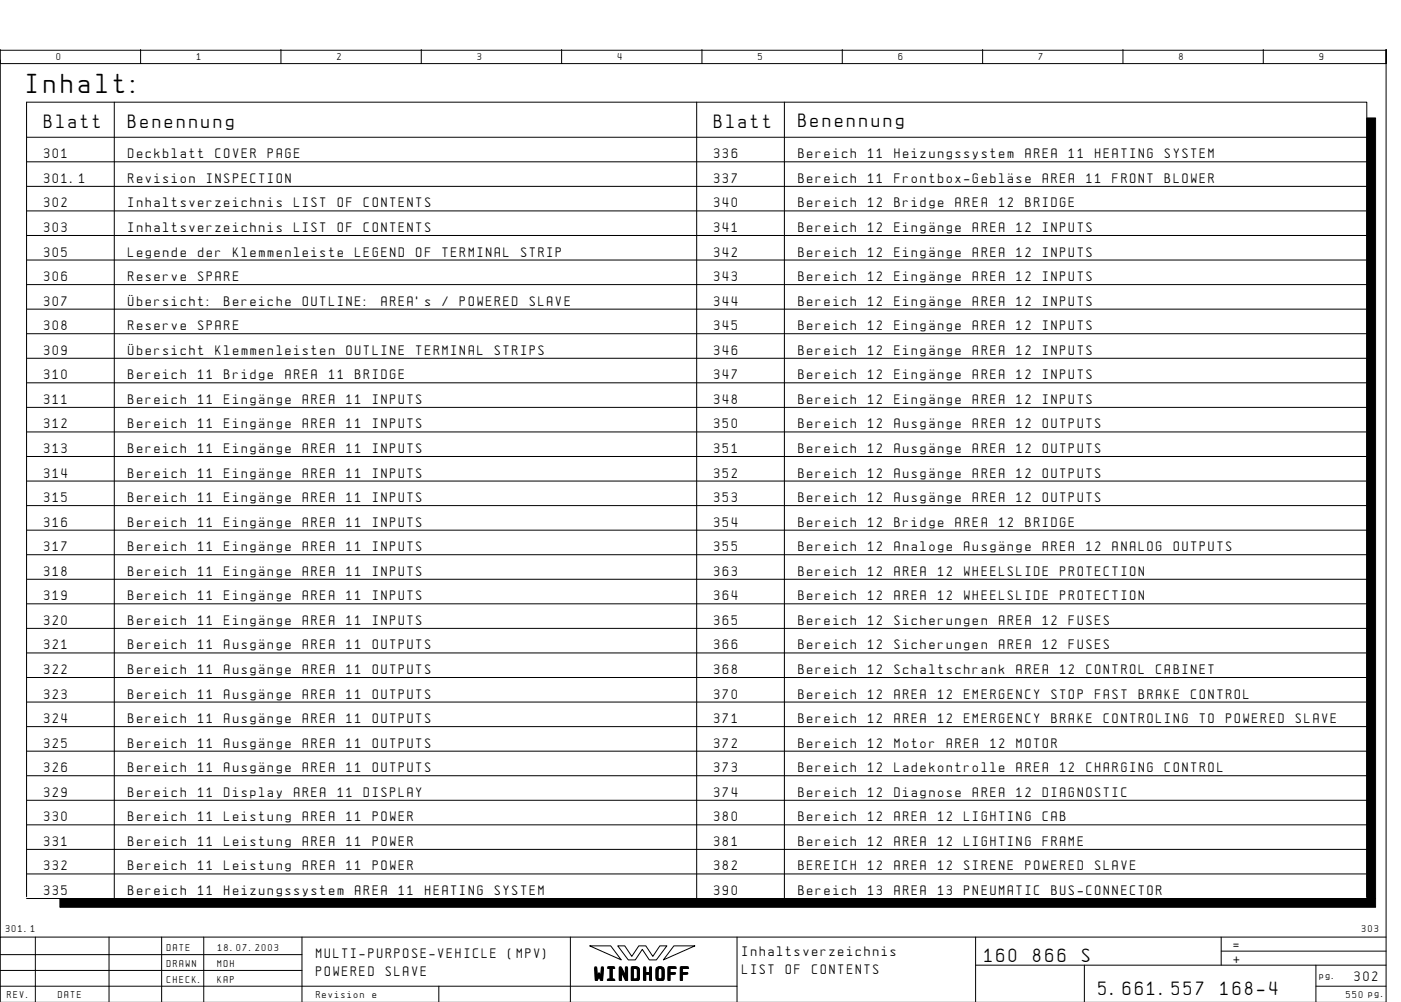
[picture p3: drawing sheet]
<svg xmlns="http://www.w3.org/2000/svg" width="399mm" height="286mm" viewBox="0 0 399 286" stroke-linecap="round" stroke-linejoin="round" font-family="sans-serif">
<defs><g id="words">
<text font-size="6.2" x="7.6" y="26.6">Inhalt:</text>
<g font-size="4.4">
<text x="12.6" y="36.6">Blatt</text>
<text x="36.6" y="36.6">Benennung</text>
<text x="203.6" y="36.6">Blatt</text>
<text x="227.6" y="36.1">Benennung</text>
<text x="280.6" y="274.1">160</text>
<text x="294.5" y="274.1">866</text>
<text x="308.4" y="274.1">S</text>
<text x="169.5" y="279.3">WINDHOFF</text>
<text x="313.1" y="283.6">5.661.557</text>
<text x="347.9" y="283.6">168-4</text>
</g>
<g font-size="3.1">
<text x="12.6" y="45.1">301</text>
<text x="36.6" y="45.1">Deckblatt</text>
<text x="61.5" y="45.1">COVER</text>
<text x="76.4" y="45.1">PAGE</text>
<text x="203.6" y="45.1">336</text>
<text x="227.6" y="45.1">Bereich</text>
<text x="247.5" y="45.1">11</text>
<text x="254.9" y="45.1">Heizungssystem</text>
<text x="292.3" y="45.1">AREA</text>
<text x="304.7" y="45.1">11</text>
<text x="312.2" y="45.1">HEATING</text>
<text x="332.1" y="45.1">SYSTEM</text>
<text x="12.6" y="52.1">301.1</text>
<text x="36.6" y="52.1">Revision</text>
<text x="59" y="52.1">INSPECTION</text>
<text x="203.6" y="52.1">337</text>
<text x="227.6" y="52.1">Bereich</text>
<text x="247.5" y="52.1">11</text>
<text x="254.9" y="52.1">Frontbox-GeblÑse</text>
<text x="297.2" y="52.1">AREA</text>
<text x="309.7" y="52.1">11</text>
<text x="317.1" y="52.1">FRONT</text>
<text x="332.1" y="52.1">BLOWER</text>
<text x="12.6" y="59.1">302</text>
<text x="36.6" y="59.1">Inhaltsverzeichnis</text>
<text x="83.8" y="59.1">LIST</text>
<text x="96.3" y="59.1">OF</text>
<text x="103.7" y="59.1">CONTENTS</text>
<text x="203.6" y="59.1">340</text>
<text x="227.6" y="59.1">Bereich</text>
<text x="247.5" y="59.1">12</text>
<text x="254.9" y="59.1">Bridge</text>
<text x="272.4" y="59.1">AREA</text>
<text x="284.8" y="59.1">12</text>
<text x="292.3" y="59.1">BRIDGE</text>
<text x="12.6" y="66.1">303</text>
<text x="36.6" y="66.1">Inhaltsverzeichnis</text>
<text x="83.8" y="66.1">LIST</text>
<text x="96.3" y="66.1">OF</text>
<text x="103.7" y="66.1">CONTENTS</text>
<text x="203.6" y="66.1">341</text>
<text x="227.6" y="66.1">Bereich</text>
<text x="247.5" y="66.1">12</text>
<text x="254.9" y="66.1">EingÑnge</text>
<text x="277.3" y="66.1">AREA</text>
<text x="289.8" y="66.1">12</text>
<text x="297.2" y="66.1">INPUTS</text>
<text x="12.6" y="73.1">305</text>
<text x="36.6" y="73.1">Legende</text>
<text x="56.5" y="73.1">der</text>
<text x="66.4" y="73.1">Klemmenleiste</text>
<text x="101.3" y="73.1">LEGEND</text>
<text x="118.7" y="73.1">OF</text>
<text x="126.1" y="73.1">TERMINAL</text>
<text x="148.5" y="73.1">STRIP</text>
<text x="203.6" y="73.1">342</text>
<text x="227.6" y="73.1">Bereich</text>
<text x="247.5" y="73.1">12</text>
<text x="254.9" y="73.1">EingÑnge</text>
<text x="277.3" y="73.1">AREA</text>
<text x="289.8" y="73.1">12</text>
<text x="297.2" y="73.1">INPUTS</text>
<text x="12.6" y="80.1">306</text>
<text x="36.6" y="80.1">Reserve</text>
<text x="56.5" y="80.1">SPARE</text>
<text x="203.6" y="80.1">343</text>
<text x="227.6" y="80.1">Bereich</text>
<text x="247.5" y="80.1">12</text>
<text x="254.9" y="80.1">EingÑnge</text>
<text x="277.3" y="80.1">AREA</text>
<text x="289.8" y="80.1">12</text>
<text x="297.2" y="80.1">INPUTS</text>
<text x="12.6" y="87.1">307</text>
<text x="36.6" y="87.1">öbersicht:</text>
<text x="63.9" y="87.1">Bereiche</text>
<text x="86.3" y="87.1">OUTLINE:</text>
<text x="108.7" y="87.1">AREA's</text>
<text x="126.1" y="87.1">/</text>
<text x="131.1" y="87.1">POWERED</text>
<text x="151" y="87.1">SLAVE</text>
<text x="203.6" y="87.1">344</text>
<text x="227.6" y="87.1">Bereich</text>
<text x="247.5" y="87.1">12</text>
<text x="254.9" y="87.1">EingÑnge</text>
<text x="277.3" y="87.1">AREA</text>
<text x="289.8" y="87.1">12</text>
<text x="297.2" y="87.1">INPUTS</text>
<text x="12.6" y="94.1">308</text>
<text x="36.6" y="94.1">Reserve</text>
<text x="56.5" y="94.1">SPARE</text>
<text x="203.6" y="94.1">345</text>
<text x="227.6" y="94.1">Bereich</text>
<text x="247.5" y="94.1">12</text>
<text x="254.9" y="94.1">EingÑnge</text>
<text x="277.3" y="94.1">AREA</text>
<text x="289.8" y="94.1">12</text>
<text x="297.2" y="94.1">INPUTS</text>
<text x="12.6" y="101.1">309</text>
<text x="36.6" y="101.1">öbersicht</text>
<text x="61.5" y="101.1">Klemmenleisten</text>
<text x="98.8" y="101.1">OUTLINE</text>
<text x="118.7" y="101.1">TERMINAL</text>
<text x="141.1" y="101.1">STRIPS</text>
<text x="203.6" y="101.1">346</text>
<text x="227.6" y="101.1">Bereich</text>
<text x="247.5" y="101.1">12</text>
<text x="254.9" y="101.1">EingÑnge</text>
<text x="277.3" y="101.1">AREA</text>
<text x="289.8" y="101.1">12</text>
<text x="297.2" y="101.1">INPUTS</text>
<text x="12.6" y="108.1">310</text>
<text x="36.6" y="108.1">Bereich</text>
<text x="56.5" y="108.1">11</text>
<text x="63.9" y="108.1">Bridge</text>
<text x="81.4" y="108.1">AREA</text>
<text x="93.8" y="108.1">11</text>
<text x="101.3" y="108.1">BRIDGE</text>
<text x="203.6" y="108.1">347</text>
<text x="227.6" y="108.1">Bereich</text>
<text x="247.5" y="108.1">12</text>
<text x="254.9" y="108.1">EingÑnge</text>
<text x="277.3" y="108.1">AREA</text>
<text x="289.8" y="108.1">12</text>
<text x="297.2" y="108.1">INPUTS</text>
<text x="12.6" y="115.1">311</text>
<text x="36.6" y="115.1">Bereich</text>
<text x="56.5" y="115.1">11</text>
<text x="63.9" y="115.1">EingÑnge</text>
<text x="86.3" y="115.1">AREA</text>
<text x="98.8" y="115.1">11</text>
<text x="106.2" y="115.1">INPUTS</text>
<text x="203.6" y="115.1">348</text>
<text x="227.6" y="115.1">Bereich</text>
<text x="247.5" y="115.1">12</text>
<text x="254.9" y="115.1">EingÑnge</text>
<text x="277.3" y="115.1">AREA</text>
<text x="289.8" y="115.1">12</text>
<text x="297.2" y="115.1">INPUTS</text>
<text x="12.6" y="122.1">312</text>
<text x="36.6" y="122.1">Bereich</text>
<text x="56.5" y="122.1">11</text>
<text x="63.9" y="122.1">EingÑnge</text>
<text x="86.3" y="122.1">AREA</text>
<text x="98.8" y="122.1">11</text>
<text x="106.2" y="122.1">INPUTS</text>
<text x="203.6" y="122.1">350</text>
<text x="227.6" y="122.1">Bereich</text>
<text x="247.5" y="122.1">12</text>
<text x="254.9" y="122.1">AusgÑnge</text>
<text x="277.3" y="122.1">AREA</text>
<text x="289.8" y="122.1">12</text>
<text x="297.2" y="122.1">OUTPUTS</text>
<text x="12.6" y="129.1">313</text>
<text x="36.6" y="129.1">Bereich</text>
<text x="56.5" y="129.1">11</text>
<text x="63.9" y="129.1">EingÑnge</text>
<text x="86.3" y="129.1">AREA</text>
<text x="98.8" y="129.1">11</text>
<text x="106.2" y="129.1">INPUTS</text>
<text x="203.6" y="129.1">351</text>
<text x="227.6" y="129.1">Bereich</text>
<text x="247.5" y="129.1">12</text>
<text x="254.9" y="129.1">AusgÑnge</text>
<text x="277.3" y="129.1">AREA</text>
<text x="289.8" y="129.1">12</text>
<text x="297.2" y="129.1">OUTPUTS</text>
<text x="12.6" y="136.1">314</text>
<text x="36.6" y="136.1">Bereich</text>
<text x="56.5" y="136.1">11</text>
<text x="63.9" y="136.1">EingÑnge</text>
<text x="86.3" y="136.1">AREA</text>
<text x="98.8" y="136.1">11</text>
<text x="106.2" y="136.1">INPUTS</text>
<text x="203.6" y="136.1">352</text>
<text x="227.6" y="136.1">Bereich</text>
<text x="247.5" y="136.1">12</text>
<text x="254.9" y="136.1">AusgÑnge</text>
<text x="277.3" y="136.1">AREA</text>
<text x="289.8" y="136.1">12</text>
<text x="297.2" y="136.1">OUTPUTS</text>
<text x="12.6" y="143.1">315</text>
<text x="36.6" y="143.1">Bereich</text>
<text x="56.5" y="143.1">11</text>
<text x="63.9" y="143.1">EingÑnge</text>
<text x="86.3" y="143.1">AREA</text>
<text x="98.8" y="143.1">11</text>
<text x="106.2" y="143.1">INPUTS</text>
<text x="203.6" y="143.1">353</text>
<text x="227.6" y="143.1">Bereich</text>
<text x="247.5" y="143.1">12</text>
<text x="254.9" y="143.1">AusgÑnge</text>
<text x="277.3" y="143.1">AREA</text>
<text x="289.8" y="143.1">12</text>
<text x="297.2" y="143.1">OUTPUTS</text>
<text x="12.6" y="150.1">316</text>
<text x="36.6" y="150.1">Bereich</text>
<text x="56.5" y="150.1">11</text>
<text x="63.9" y="150.1">EingÑnge</text>
<text x="86.3" y="150.1">AREA</text>
<text x="98.8" y="150.1">11</text>
<text x="106.2" y="150.1">INPUTS</text>
<text x="203.6" y="150.1">354</text>
<text x="227.6" y="150.1">Bereich</text>
<text x="247.5" y="150.1">12</text>
<text x="254.9" y="150.1">Bridge</text>
<text x="272.4" y="150.1">AREA</text>
<text x="284.8" y="150.1">12</text>
<text x="292.3" y="150.1">BRIDGE</text>
<text x="12.6" y="157.1">317</text>
<text x="36.6" y="157.1">Bereich</text>
<text x="56.5" y="157.1">11</text>
<text x="63.9" y="157.1">EingÑnge</text>
<text x="86.3" y="157.1">AREA</text>
<text x="98.8" y="157.1">11</text>
<text x="106.2" y="157.1">INPUTS</text>
<text x="203.6" y="157.1">355</text>
<text x="227.6" y="157.1">Bereich</text>
<text x="247.5" y="157.1">12</text>
<text x="254.9" y="157.1">Analoge</text>
<text x="274.8" y="157.1">AusgÑnge</text>
<text x="297.2" y="157.1">AREA</text>
<text x="309.7" y="157.1">12</text>
<text x="317.1" y="157.1">ANALOG</text>
<text x="334.5" y="157.1">OUTPUTS</text>
<text x="12.6" y="164.1">318</text>
<text x="36.6" y="164.1">Bereich</text>
<text x="56.5" y="164.1">11</text>
<text x="63.9" y="164.1">EingÑnge</text>
<text x="86.3" y="164.1">AREA</text>
<text x="98.8" y="164.1">11</text>
<text x="106.2" y="164.1">INPUTS</text>
<text x="203.6" y="164.1">363</text>
<text x="227.6" y="164.1">Bereich</text>
<text x="247.5" y="164.1">12</text>
<text x="254.9" y="164.1">AREA</text>
<text x="267.4" y="164.1">12</text>
<text x="274.8" y="164.1">WHEELSLIDE</text>
<text x="302.2" y="164.1">PROTECTION</text>
<text x="12.6" y="171.1">319</text>
<text x="36.6" y="171.1">Bereich</text>
<text x="56.5" y="171.1">11</text>
<text x="63.9" y="171.1">EingÑnge</text>
<text x="86.3" y="171.1">AREA</text>
<text x="98.8" y="171.1">11</text>
<text x="106.2" y="171.1">INPUTS</text>
<text x="203.6" y="171.1">364</text>
<text x="227.6" y="171.1">Bereich</text>
<text x="247.5" y="171.1">12</text>
<text x="254.9" y="171.1">AREA</text>
<text x="267.4" y="171.1">12</text>
<text x="274.8" y="171.1">WHEELSLIDE</text>
<text x="302.2" y="171.1">PROTECTION</text>
<text x="12.6" y="178.1">320</text>
<text x="36.6" y="178.1">Bereich</text>
<text x="56.5" y="178.1">11</text>
<text x="63.9" y="178.1">EingÑnge</text>
<text x="86.3" y="178.1">AREA</text>
<text x="98.8" y="178.1">11</text>
<text x="106.2" y="178.1">INPUTS</text>
<text x="203.6" y="178.1">365</text>
<text x="227.6" y="178.1">Bereich</text>
<text x="247.5" y="178.1">12</text>
<text x="254.9" y="178.1">Sicherungen</text>
<text x="284.8" y="178.1">AREA</text>
<text x="297.2" y="178.1">12</text>
<text x="304.7" y="178.1">FUSES</text>
<text x="12.6" y="185.1">321</text>
<text x="36.6" y="185.1">Bereich</text>
<text x="56.5" y="185.1">11</text>
<text x="63.9" y="185.1">AusgÑnge</text>
<text x="86.3" y="185.1">AREA</text>
<text x="98.8" y="185.1">11</text>
<text x="106.2" y="185.1">OUTPUTS</text>
<text x="203.6" y="185.1">366</text>
<text x="227.6" y="185.1">Bereich</text>
<text x="247.5" y="185.1">12</text>
<text x="254.9" y="185.1">Sicherungen</text>
<text x="284.8" y="185.1">AREA</text>
<text x="297.2" y="185.1">12</text>
<text x="304.7" y="185.1">FUSES</text>
<text x="12.6" y="192.1">322</text>
<text x="36.6" y="192.1">Bereich</text>
<text x="56.5" y="192.1">11</text>
<text x="63.9" y="192.1">AusgÑnge</text>
<text x="86.3" y="192.1">AREA</text>
<text x="98.8" y="192.1">11</text>
<text x="106.2" y="192.1">OUTPUTS</text>
<text x="203.6" y="192.1">368</text>
<text x="227.6" y="192.1">Bereich</text>
<text x="247.5" y="192.1">12</text>
<text x="254.9" y="192.1">Schaltschrank</text>
<text x="289.8" y="192.1">AREA</text>
<text x="302.2" y="192.1">12</text>
<text x="309.7" y="192.1">CONTROL</text>
<text x="329.6" y="192.1">CABINET</text>
<text x="12.6" y="199.1">323</text>
<text x="36.6" y="199.1">Bereich</text>
<text x="56.5" y="199.1">11</text>
<text x="63.9" y="199.1">AusgÑnge</text>
<text x="86.3" y="199.1">AREA</text>
<text x="98.8" y="199.1">11</text>
<text x="106.2" y="199.1">OUTPUTS</text>
<text x="203.6" y="199.1">370</text>
<text x="227.6" y="199.1">Bereich</text>
<text x="247.5" y="199.1">12</text>
<text x="254.9" y="199.1">AREA</text>
<text x="267.4" y="199.1">12</text>
<text x="274.8" y="199.1">EMERGENCY</text>
<text x="299.7" y="199.1">STOP</text>
<text x="312.2" y="199.1">FAST</text>
<text x="324.6" y="199.1">BRAKE</text>
<text x="339.5" y="199.1">CONTROL</text>
<text x="12.6" y="206.1">324</text>
<text x="36.6" y="206.1">Bereich</text>
<text x="56.5" y="206.1">11</text>
<text x="63.9" y="206.1">AusgÑnge</text>
<text x="86.3" y="206.1">AREA</text>
<text x="98.8" y="206.1">11</text>
<text x="106.2" y="206.1">OUTPUTS</text>
<text x="203.6" y="206.1">371</text>
<text x="227.6" y="206.1">Bereich</text>
<text x="247.5" y="206.1">12</text>
<text x="254.9" y="206.1">AREA</text>
<text x="267.4" y="206.1">12</text>
<text x="274.8" y="206.1">EMERGENCY</text>
<text x="299.7" y="206.1">BRAKE</text>
<text x="314.6" y="206.1">CONTROLING</text>
<text x="342" y="206.1">TO</text>
<text x="349.5" y="206.1">POWERED</text>
<text x="369.4" y="206.1">SLAVE</text>
<text x="12.6" y="213.1">325</text>
<text x="36.6" y="213.1">Bereich</text>
<text x="56.5" y="213.1">11</text>
<text x="63.9" y="213.1">AusgÑnge</text>
<text x="86.3" y="213.1">AREA</text>
<text x="98.8" y="213.1">11</text>
<text x="106.2" y="213.1">OUTPUTS</text>
<text x="203.6" y="213.1">372</text>
<text x="227.6" y="213.1">Bereich</text>
<text x="247.5" y="213.1">12</text>
<text x="254.9" y="213.1">Motor</text>
<text x="269.9" y="213.1">AREA</text>
<text x="282.3" y="213.1">12</text>
<text x="289.8" y="213.1">MOTOR</text>
<text x="12.6" y="220.1">326</text>
<text x="36.6" y="220.1">Bereich</text>
<text x="56.5" y="220.1">11</text>
<text x="63.9" y="220.1">AusgÑnge</text>
<text x="86.3" y="220.1">AREA</text>
<text x="98.8" y="220.1">11</text>
<text x="106.2" y="220.1">OUTPUTS</text>
<text x="203.6" y="220.1">373</text>
<text x="227.6" y="220.1">Bereich</text>
<text x="247.5" y="220.1">12</text>
<text x="254.9" y="220.1">Ladekontrolle</text>
<text x="289.8" y="220.1">AREA</text>
<text x="302.2" y="220.1">12</text>
<text x="309.7" y="220.1">CHARGING</text>
<text x="332.1" y="220.1">CONTROL</text>
<text x="12.6" y="227.1">329</text>
<text x="36.6" y="227.1">Bereich</text>
<text x="56.5" y="227.1">11</text>
<text x="63.9" y="227.1">Display</text>
<text x="83.8" y="227.1">AREA</text>
<text x="96.3" y="227.1">11</text>
<text x="103.7" y="227.1">DISPLAY</text>
<text x="203.6" y="227.1">374</text>
<text x="227.6" y="227.1">Bereich</text>
<text x="247.5" y="227.1">12</text>
<text x="254.9" y="227.1">Diagnose</text>
<text x="277.3" y="227.1">AREA</text>
<text x="289.8" y="227.1">12</text>
<text x="297.2" y="227.1">DIAGNOSTIC</text>
<text x="12.6" y="234.1">330</text>
<text x="36.6" y="234.1">Bereich</text>
<text x="56.5" y="234.1">11</text>
<text x="63.9" y="234.1">Leistung</text>
<text x="86.3" y="234.1">AREA</text>
<text x="98.8" y="234.1">11</text>
<text x="106.2" y="234.1">POWER</text>
<text x="203.6" y="234.1">380</text>
<text x="227.6" y="234.1">Bereich</text>
<text x="247.5" y="234.1">12</text>
<text x="254.9" y="234.1">AREA</text>
<text x="267.4" y="234.1">12</text>
<text x="274.8" y="234.1">LIGHTING</text>
<text x="297.2" y="234.1">CAB</text>
<text x="12.6" y="241.1">331</text>
<text x="36.6" y="241.1">Bereich</text>
<text x="56.5" y="241.1">11</text>
<text x="63.9" y="241.1">Leistung</text>
<text x="86.3" y="241.1">AREA</text>
<text x="98.8" y="241.1">11</text>
<text x="106.2" y="241.1">POWER</text>
<text x="203.6" y="241.1">381</text>
<text x="227.6" y="241.1">Bereich</text>
<text x="247.5" y="241.1">12</text>
<text x="254.9" y="241.1">AREA</text>
<text x="267.4" y="241.1">12</text>
<text x="274.8" y="241.1">LIGHTING</text>
<text x="297.2" y="241.1">FRAME</text>
<text x="12.6" y="248.1">332</text>
<text x="36.6" y="248.1">Bereich</text>
<text x="56.5" y="248.1">11</text>
<text x="63.9" y="248.1">Leistung</text>
<text x="86.3" y="248.1">AREA</text>
<text x="98.8" y="248.1">11</text>
<text x="106.2" y="248.1">POWER</text>
<text x="203.6" y="248.1">382</text>
<text x="227.6" y="248.1">BEREICH</text>
<text x="247.5" y="248.1">12</text>
<text x="254.9" y="248.1">AREA</text>
<text x="267.4" y="248.1">12</text>
<text x="274.8" y="248.1">SIRENE</text>
<text x="292.3" y="248.1">POWERED</text>
<text x="312.2" y="248.1">SLAVE</text>
<text x="12.6" y="255.1">335</text>
<text x="36.6" y="255.1">Bereich</text>
<text x="56.5" y="255.1">11</text>
<text x="63.9" y="255.1">Heizungssystem</text>
<text x="101.3" y="255.1">AREA</text>
<text x="113.7" y="255.1">11</text>
<text x="121.2" y="255.1">HEATING</text>
<text x="141.1" y="255.1">SYSTEM</text>
<text x="203.6" y="255.1">390</text>
<text x="227.6" y="255.1">Bereich</text>
<text x="247.5" y="255.1">13</text>
<text x="254.9" y="255.1">AREA</text>
<text x="267.4" y="255.1">13</text>
<text x="274.8" y="255.1">PNEUMATIC</text>
<text x="299.7" y="255.1">BUS-CONNECTOR</text>
<text x="90.1" y="273.1">MULTI-PURPOSE-VEHICLE</text>
<text x="144.8" y="273.1">(MPV)</text>
<text x="211.6" y="272.6">Inhaltsverzeichnis</text>
<text x="351.6" y="270.6">=</text>
<text x="351.6" y="274.6">+</text>
<text x="90.1" y="278.1">POWERED</text>
<text x="110" y="278.1">SLAVE</text>
<text x="211.6" y="277.6">LIST</text>
<text x="224" y="277.6">OF</text>
<text x="231.5" y="277.6">CONTENTS</text>
<text x="386.1" y="279.6">302</text>
</g>
<g font-size="2.3">
<text x="16.1" y="17.1">0</text>
<text x="56.1" y="17.1">1</text>
<text x="96.1" y="17.1">2</text>
<text x="136.1" y="17.1">3</text>
<text x="176.1" y="17.1">4</text>
<text x="216.1" y="17.1">5</text>
<text x="256.1" y="17.1">6</text>
<text x="296.1" y="17.1">7</text>
<text x="336.1" y="17.1">8</text>
<text x="376.1" y="17.1">9</text>
<text x="1.6" y="265.6">301.1</text>
<text x="388.2" y="265.6">303</text>
<text x="47.6" y="271.1">DATE</text>
<text x="47.6" y="275.6">DRAWN</text>
<text x="62" y="275.6">MOH</text>
<text x="62.1" y="271.1">18.07.2003</text>
<text x="47.6" y="280.1">CHECK.</text>
<text x="62" y="280.1">KAP</text>
<text x="376.1" y="279.1">pg.</text>
<text x="2.1" y="284.6">REV.</text>
<text x="16.6" y="284.6">DATE</text>
<text x="90.1" y="284.6">Revision</text>
<text x="106.2" y="284.6">e</text>
<text x="383.7" y="284.6">550 pg.</text>
</g>
</g></defs>
<g fill="none" stroke="#000" stroke-width=".29">
<path d="M.1 14.1v4h395v-4v271.6M.1 17.1v250M.1 14.3h395M40.1 14.1v4M80.1 14.1v4M120.1 14.1v4M160.1 14.1v4M200.1 14.1v4M240.1 14.1v4M280.1 14.1v4M320.1 14.1v4M360.1 14.1v4"/>
<path d="M7.6 39.1h382M32.6 29.1v227M198.6 29.1v227M223.6 29.1v227M7.6 46.1h382M7.6 53.1h382M7.6 60.1h382M7.6 67.1h382M7.6 74.1h382M7.6 81.1h382M7.6 88.1h382M7.6 95.1h382"/>
<path d="M7.6 102.1h382M7.6 109.1h382M7.6 116.1h382M7.6 123.1h382M7.6 130.1h382M7.6 137.1h382M7.6 144.1h382M7.6 151.1h382M7.6 158.1h382M7.6 165.1h382M7.6 172.1h382M7.6 179.1h382"/>
<path d="M7.6 186.1h382M7.6 193.1h382M7.6 200.1h382M7.6 207.1h382M7.6 214.1h382M7.6 221.1h382M7.6 228.1h382M7.6 235.1h382M7.6 256.1h382M7.6 242.1h382M7.6 249.1h382M389.6 255.6v-226.5h-382v226.5"/>
<path d="M10.1 267.1v18.5M31.1 267.1v18.5M46.1 267.1v18.6M58.1 267.1v18.6M86.1 272.1h-86M86.1 276.6h-86M86.1 267.1v18.6M162.6 267.1v18.6M168.1 269.6h6l3 4zM176.1 269.6h2l2 3 2-3h2l2 3 2-3h2l-3 4h-2l-2-3-2 3h-2zM192.1 269.6h6l-9 4zM210.1 267.1v18.6"/>
<path d="M278.1 275.1h117M278.1 267.1v18.6M309.1 275.1v10.6M348.1 271.1h47M348.1 267.1v8M375.1 275.1v10.6M395.1 267.1h-395v18.6M125.1 281.1v4.6M210.1 281.1h-210M375.1 281.1h20"/>
</g>
<path d="M389.6 33.6h2.5v222.5h-2.5zM17.1 256.1h375v2.5h-375z" fill="#000" stroke="#000" stroke-width=".29"/>
<use href="#words"/>
</svg>
